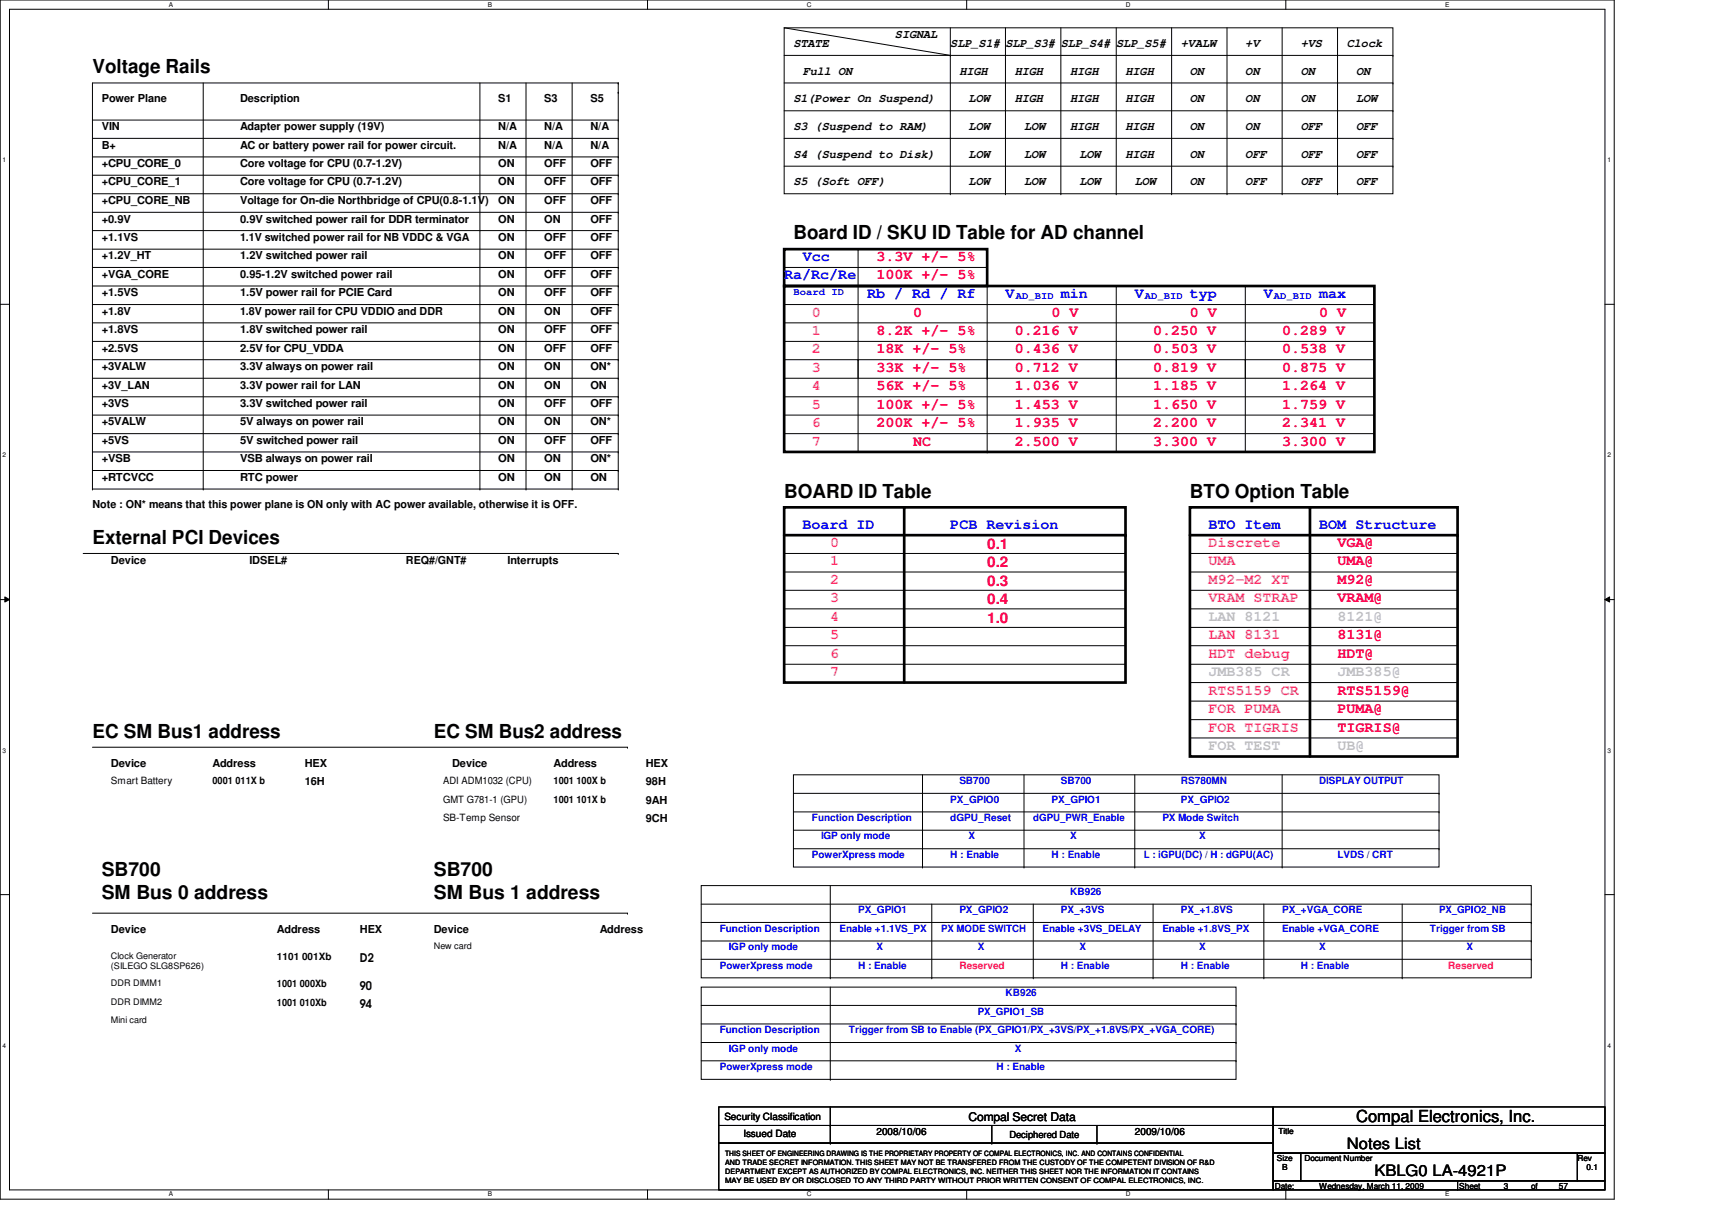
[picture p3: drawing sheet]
<svg xmlns="http://www.w3.org/2000/svg" width="297mm" height="210mm" viewBox="0 0 297 210" stroke-linecap="round" stroke-linejoin="round" font-family="sans-serif">
<defs><g id="words">
<g font-size="3.3">
<text x="16" y="12.7">Voltage Rails</text>
<text x="137.7" y="41.5">Board ID / SKU ID Table for AD channel</text>
<text x="136.1" y="86.4">BOARD ID Table</text>
<text x="206.5" y="86.4">BTO Option Table</text>
<text x="16" y="94.4">External PCI Devices</text>
<text x="16" y="128">EC SM Bus1 address</text>
<text x="75.3" y="128">EC SM Bus2 address</text>
<text x="17.6" y="152">SB700</text>
<text x="17.6" y="156">SM Bus 0 address</text>
<text x="75.3" y="152">SB700</text>
<text x="75.3" y="156">SM Bus 1 address</text>
</g>
<text font-size="2.9" x="235.3" y="194.6">Compal Electronics, Inc.</text>
<g font-size="2.7">
<text x="233.7" y="199.3">Notes List</text>
<text x="238.5" y="204.1">KBLG0 LA-4921P</text>
</g>
<g font-size="2.5" fill="#00f">
<text x="139.3" y="45.3">Vcc</text>
<text x="136.1" y="48.5">Ra/Rc/Re</text>
<text x="150.4" y="51.7">Rb / Rd / Rf</text>
<text x="174.5" y="51.7">V</text>
<text x="184.1" y="51.7">min</text>
<text x="196.9" y="51.7">V</text>
<text x="206.5" y="51.7">typ</text>
<text x="219.3" y="51.7">V</text>
<text x="228.9" y="51.7">max</text>
<text x="139.2" y="91.7">Board ID</text>
<text x="164.9" y="91.7">PCB Revision</text>
<text x="209.7" y="91.7">BTO Item</text>
<text x="228.9" y="91.7">BOM Structure</text>
</g>
<g font-size="2.5" fill="#f00">
<text x="152.1" y="45.3">3.3V +/- 5%</text>
<text x="152.1" y="48.5">100K +/- 5%</text>
<text x="152.1" y="58.1">8.2K +/- 5%</text>
<text x="158.5" y="54.9">0</text>
<text x="176.1" y="58.1">0.216 V</text>
<text x="182.5" y="54.9">0 V</text>
<text x="200.1" y="58.1">0.250 V</text>
<text x="206.5" y="54.9">0 V</text>
<text x="222.5" y="58.1">0.289 V</text>
<text x="228.9" y="54.9">0 V</text>
<text x="152.1" y="61.3">18K +/- 5%</text>
<text x="152.1" y="64.5">33K +/- 5%</text>
<text x="176.1" y="61.3">0.436 V</text>
<text x="176.1" y="64.5">0.712 V</text>
<text x="200.1" y="61.3">0.503 V</text>
<text x="200.1" y="64.5">0.819 V</text>
<text x="222.5" y="61.3">0.538 V</text>
<text x="222.5" y="64.5">0.875 V</text>
<text x="152.1" y="67.7">56K +/- 5%</text>
<text x="152.1" y="70.9">100K +/- 5%</text>
<text x="176.1" y="67.7">1.036 V</text>
<text x="176.1" y="70.9">1.453 V</text>
<text x="200.1" y="70.9">1.650 V</text>
<text x="200.1" y="67.7">1.185 V</text>
<text x="222.5" y="70.9">1.759 V</text>
<text x="222.5" y="67.7">1.264 V</text>
<text x="152.1" y="74.1">200K +/- 5%</text>
<text x="158.5" y="77.3">NC</text>
<text x="176.1" y="74.1">1.935 V</text>
<text x="176.1" y="77.3">2.500 V</text>
<text x="200.1" y="74.1">2.200 V</text>
<text x="200.1" y="77.3">3.300 V</text>
<text x="222.5" y="77.3">3.300 V</text>
<text x="222.5" y="74.1">2.341 V</text>
<text x="171.3" y="95.2">0.1</text>
<text x="232.1" y="94.9">VGA@</text>
<text x="171.3" y="98.4">0.2</text>
<text x="171.3" y="101.6">0.3</text>
<text x="232.1" y="98.1">UMA@</text>
<text x="232.1" y="101.3">M92@</text>
<text x="171.3" y="108">1.0</text>
<text x="171.3" y="104.8">0.4</text>
<text x="232.1" y="104.5">VRAM@</text>
<text x="232.1" y="110.9">8131@</text>
<text x="232.1" y="114.1">HDT@</text>
<text x="232.1" y="120.5">RTS5159@</text>
<text x="232.1" y="123.7">PUMA@</text>
<text x="232.1" y="126.9">TIGRIS@</text>
</g>
<g font-size="2.5" fill="#f0f">
<text x="140.9" y="54.9">0</text>
<text x="140.9" y="58.1">1</text>
<text x="140.9" y="61.3">2</text>
<text x="140.9" y="64.5">3</text>
<text x="140.9" y="67.7">4</text>
<text x="140.9" y="70.9">5</text>
<text x="140.9" y="74.1">6</text>
<text x="140.9" y="77.3">7</text>
<text x="144.1" y="94.9">0</text>
<text x="209.7" y="94.9">Discrete</text>
<text x="144.1" y="98.1">1</text>
<text x="144.1" y="101.3">2</text>
<text x="209.7" y="98.1">UMA</text>
<text x="209.7" y="101.3">M92-M2 XT</text>
<text x="144.1" y="104.5">3</text>
<text x="144.1" y="107.7">4</text>
<text x="209.7" y="104.5">VRAM STRAP</text>
<text x="144.1" y="110.9">5</text>
<text x="209.7" y="110.9">LAN 8131</text>
<text x="144.1" y="114.1">6</text>
<text x="144.1" y="117.3">7</text>
<text x="209.7" y="114.1">HDT debug</text>
<text x="209.7" y="120.5">RTS5159 CR</text>
<text x="209.7" y="123.7">FOR PUMA</text>
<text x="209.7" y="126.9">FOR TIGRIS</text>
</g>
<g font-size="2.5" fill="#c0c0c0">
<text x="209.7" y="107.7">LAN 8121</text>
<text x="232.1" y="107.7">8121@</text>
<text x="209.7" y="117.3">JMB385 CR</text>
<text x="232.1" y="117.3">JMB385@</text>
<text x="209.7" y="130.1">FOR TEST</text>
<text x="232.1" y="130.1">UB@</text>
</g>
<g font-size="2.1">
<text x="137.7" y="8.1">STATE</text>
<text x="155.3" y="6.6">SIGNAL</text>
<text x="164.9" y="8.1">SLP_S1# SLP_S3#</text>
<text x="184.1" y="8.1">SLP_S4#</text>
<text x="193.7" y="8.1">SLP_S5#</text>
<text x="204.9" y="8.1">+VALW</text>
<text x="216.1" y="8.1">+V</text>
<text x="225.7" y="8.1">+VS</text>
<text x="233.7" y="8.1">Clock</text>
<text x="137.7" y="17.7">S1(Power On Suspend)</text>
<text x="139.3" y="13">Full ON</text>
<text x="166.5" y="13">HIGH</text>
<text x="168.1" y="17.7">LOW</text>
<text x="176.1" y="13">HIGH</text>
<text x="176.1" y="17.7">HIGH</text>
<text x="185.7" y="17.7">HIGH</text>
<text x="185.7" y="13">HIGH</text>
<text x="195.3" y="17.7">HIGH</text>
<text x="195.3" y="13">HIGH</text>
<text x="206.5" y="13">ON</text>
<text x="206.5" y="17.7">ON</text>
<text x="216.1" y="13">ON</text>
<text x="216.1" y="17.7">ON</text>
<text x="225.7" y="13">ON</text>
<text x="225.7" y="17.7">ON</text>
<text x="235.3" y="17.7">LOW</text>
<text x="235.3" y="13">ON</text>
<text x="137.7" y="22.6">S3 (Suspend to RAM)</text>
<text x="168.1" y="22.6">LOW</text>
<text x="177.7" y="22.6">LOW</text>
<text x="185.7" y="22.6">HIGH</text>
<text x="195.3" y="22.6">HIGH</text>
<text x="206.5" y="22.6">ON</text>
<text x="216.1" y="22.6">ON</text>
<text x="225.7" y="22.6">OFF</text>
<text x="235.3" y="22.6">OFF</text>
<text x="137.7" y="27.3">S4 (Suspend to Disk)</text>
<text x="168.1" y="27.3">LOW</text>
<text x="177.7" y="27.3">LOW</text>
<text x="187.3" y="27.3">LOW</text>
<text x="195.3" y="27.3">HIGH</text>
<text x="206.5" y="27.3">ON</text>
<text x="216.1" y="27.3">OFF</text>
<text x="225.7" y="27.3">OFF</text>
<text x="235.3" y="27.3">OFF</text>
<text x="137.7" y="32.1">S5 (Soft OFF)</text>
<text x="168.1" y="32.1">LOW</text>
<text x="177.7" y="32.1">LOW</text>
<text x="187.3" y="32.1">LOW</text>
<text x="196.9" y="32.1">LOW</text>
<text x="206.5" y="32.1">ON</text>
<text x="216.1" y="32.1">OFF</text>
<text x="225.7" y="32.1">OFF</text>
<text x="235.3" y="32.1">OFF</text>
<text x="62.4" y="166.9">D2</text>
<text x="62.4" y="171.7">90</text>
<text x="62.4" y="174.9">94</text>
<text x="168.1" y="194.4">Compal Secret Data</text>
</g>
<g font-size="1.9">
<text x="17.6" y="17.8">Power Plane</text>
<text x="41.7" y="17.8">Description</text>
<text x="86.4" y="17.8">S1</text>
<text x="94.4" y="17.8">S3</text>
<text x="102.4" y="17.8">S5</text>
<text x="17.6" y="22.6">VIN</text>
<text x="41.7" y="22.6">Adapter power supply (19V)</text>
<text x="86.4" y="22.6">N/A</text>
<text x="94.4" y="22.6">N/A</text>
<text x="102.4" y="22.6">N/A</text>
<text x="17.6" y="25.8">B+</text>
<text x="17.6" y="29">+CPU_CORE_0</text>
<text x="41.7" y="25.8">AC or battery power rail for power circuit.</text>
<text x="41.7" y="29">Core voltage for CPU (0.7-1.2V)</text>
<text x="86.4" y="29">ON</text>
<text x="86.4" y="25.8">N/A</text>
<text x="94.4" y="29">OFF</text>
<text x="94.4" y="25.8">N/A</text>
<text x="102.4" y="25.8">N/A</text>
<text x="102.4" y="29">OFF</text>
<text x="17.6" y="32.2">+CPU_CORE_1</text>
<text x="17.6" y="35.4">+CPU_CORE_NB</text>
<text x="41.7" y="32.2">Core voltage for CPU (0.7-1.2V)</text>
<text x="41.7" y="35.4">Voltage for On-die Northbridge of CPU(0.8-1.1V)</text>
<text x="86.4" y="32.2">ON</text>
<text x="86.4" y="35.4">ON</text>
<text x="94.4" y="32.2">OFF</text>
<text x="94.4" y="35.4">OFF</text>
<text x="102.4" y="32.2">OFF</text>
<text x="102.4" y="35.4">OFF</text>
<text x="17.6" y="41.8">+1.1VS</text>
<text x="17.6" y="38.6">+0.9V</text>
<text x="41.7" y="41.8">1.1V switched power rail for NB VDDC &amp; VGA</text>
<text x="41.7" y="38.6">0.9V switched power rail for DDR terminator</text>
<text x="86.4" y="41.8">ON</text>
<text x="86.4" y="38.6">ON</text>
<text x="94.4" y="41.8">OFF</text>
<text x="94.4" y="38.6">ON</text>
<text x="102.4" y="41.8">OFF</text>
<text x="102.4" y="38.6">OFF</text>
<text x="17.6" y="45">+1.2V_HT</text>
<text x="41.7" y="45">1.2V switched power rail</text>
<text x="86.4" y="45">ON</text>
<text x="94.4" y="45">OFF</text>
<text x="102.4" y="45">OFF</text>
<text x="17.6" y="48.2">+VGA_CORE</text>
<text x="17.6" y="51.4">+1.5VS</text>
<text x="41.7" y="51.4">1.5V power rail for PCIE Card</text>
<text x="41.7" y="48.2">0.95-1.2V switched power rail</text>
<text x="86.4" y="51.4">ON</text>
<text x="86.4" y="48.2">ON</text>
<text x="94.4" y="51.4">OFF</text>
<text x="94.4" y="48.2">OFF</text>
<text x="102.4" y="51.4">OFF</text>
<text x="102.4" y="48.2">OFF</text>
<text x="17.6" y="57.8">+1.8VS</text>
<text x="17.6" y="54.6">+1.8V</text>
<text x="41.7" y="54.6">1.8V power rail for CPU VDDIO and DDR</text>
<text x="41.7" y="57.8">1.8V switched power rail</text>
<text x="86.4" y="54.6">ON</text>
<text x="86.4" y="57.8">ON</text>
<text x="94.4" y="54.6">ON</text>
<text x="94.4" y="57.8">OFF</text>
<text x="102.4" y="54.6">OFF</text>
<text x="102.4" y="57.8">OFF</text>
<text x="17.6" y="61">+2.5VS</text>
<text x="17.6" y="64.2">+3VALW</text>
<text x="41.7" y="64.2">3.3V always on power rail</text>
<text x="41.7" y="61">2.5V for CPU_VDDA</text>
<text x="86.4" y="64.2">ON</text>
<text x="86.4" y="61">ON</text>
<text x="94.4" y="64.2">ON</text>
<text x="94.4" y="61">OFF</text>
<text x="102.4" y="64.2">ON*</text>
<text x="102.4" y="61">OFF</text>
<text x="17.6" y="67.4">+3V_LAN</text>
<text x="17.6" y="70.6">+3VS</text>
<text x="41.7" y="67.4">3.3V power rail for LAN</text>
<text x="41.7" y="70.6">3.3V switched power rail</text>
<text x="86.4" y="67.4">ON</text>
<text x="86.4" y="70.6">ON</text>
<text x="94.4" y="67.4">ON</text>
<text x="94.4" y="70.6">OFF</text>
<text x="102.4" y="67.4">ON</text>
<text x="102.4" y="70.6">OFF</text>
<text x="17.6" y="77">+5VS</text>
<text x="17.6" y="73.8">+5VALW</text>
<text x="41.7" y="73.8">5V always on power rail</text>
<text x="41.7" y="77">5V switched power rail</text>
<text x="86.4" y="73.8">ON</text>
<text x="86.4" y="77">ON</text>
<text x="94.4" y="77">OFF</text>
<text x="94.4" y="73.8">ON</text>
<text x="102.4" y="73.8">ON*</text>
<text x="102.4" y="77">OFF</text>
<text x="17.6" y="80.2">+VSB</text>
<text x="17.6" y="83.4">+RTCVCC</text>
<text x="41.7" y="80.2">VSB always on power rail</text>
<text x="41.7" y="83.4">RTC power</text>
<text x="86.4" y="80.2">ON</text>
<text x="86.4" y="83.4">ON</text>
<text x="94.4" y="80.2">ON</text>
<text x="94.4" y="83.4">ON</text>
<text x="102.4" y="80.2">ON*</text>
<text x="102.4" y="83.4">ON</text>
<text x="16" y="88.2">Note : ON* means that this power plane is ON only with AC power available, otherwise it is OFF.</text>
<text x="19.3" y="97.8">Device</text>
<text x="43.3" y="97.8">IDSEL#</text>
<text x="70.4" y="97.8">REQ#/GNT#</text>
<text x="88" y="97.8">Interrupts</text>
<text x="19.3" y="133">Device</text>
<text x="36.9" y="133">Address</text>
<text x="52.9" y="136.2">16H</text>
<text x="52.9" y="133">HEX</text>
<text x="78.4" y="133">Device</text>
<text x="96.1" y="133">Address</text>
<text x="112.1" y="133">HEX</text>
<text x="112.1" y="136.2">98H</text>
<text x="112.1" y="139.4">9AH</text>
<text x="112.1" y="142.6">9CH</text>
<text x="19.3" y="161.8">Device</text>
<text x="48" y="161.8">Address</text>
<text x="62.4" y="161.8">HEX</text>
<text x="75.3" y="161.8">Device</text>
<text x="104.1" y="161.8">Address</text>
</g>
<g font-size="1.7" fill="#00f">
<text x="137.7" y="51.1">Board ID</text>
<text x="176.2" y="51.9">AD_BID</text>
<text x="198.6" y="51.9">AD_BID</text>
<text x="221" y="51.9">AD_BID</text>
<text x="166.5" y="136">SB700</text>
<text x="184.1" y="136">SB700</text>
<text x="204.9" y="136">RS780MN</text>
<text x="228.9" y="136">DISPLAY OUTPUT</text>
<text x="140.9" y="142.5">Function Description</text>
<text x="164.9" y="142.5">dGPU_Reset</text>
<text x="164.9" y="139.2">PX_GPIO0</text>
<text x="179.3" y="142.5">dGPU_PWR_Enable</text>
<text x="182.5" y="139.2">PX_GPIO1</text>
<text x="201.7" y="142.5">PX Mode Switch</text>
<text x="204.9" y="139.2">PX_GPIO2</text>
<text x="140.9" y="148.8">PowerXpress mode</text>
<text x="142.4" y="145.6">IGP only mode</text>
<text x="164.9" y="148.8">H : Enable</text>
<text x="168.1" y="145.6">X</text>
<text x="182.5" y="148.8">H : Enable</text>
<text x="185.7" y="145.6">X</text>
<text x="198.5" y="148.8">L : iGPU(DC) / H : dGPU(AC)</text>
<text x="208.1" y="145.6">X</text>
<text x="232.1" y="148.8">LVDS / CRT</text>
<text x="185.7" y="155.2">KB926</text>
<text x="124.9" y="161.6">Function Description</text>
<text x="145.7" y="161.6">Enable +1.1VS_PX</text>
<text x="148.9" y="158.5">PX_GPIO1</text>
<text x="163.3" y="161.6">PX MODE SWITCH</text>
<text x="166.5" y="158.5">PX_GPIO2</text>
<text x="180.9" y="161.6">Enable +3VS_DELAY</text>
<text x="184.1" y="158.5">PX_+3VS</text>
<text x="201.7" y="161.6">Enable +1.8VS_PX</text>
<text x="204.9" y="158.5">PX_+1.8VS</text>
<text x="222.5" y="158.5">PX_+VGA_CORE</text>
<text x="222.5" y="161.6">Enable +VGA_CORE</text>
<text x="248.1" y="161.6">Trigger from SB</text>
<text x="249.7" y="158.5">PX_GPIO2_NB</text>
<text x="126.4" y="164.8">IGP only mode</text>
<text x="152.1" y="164.8">X</text>
<text x="169.7" y="164.8">X</text>
<text x="187.3" y="164.8">X</text>
<text x="208.1" y="164.8">X</text>
<text x="228.9" y="164.8">X</text>
<text x="254.5" y="164.8">X</text>
<text x="124.9" y="168">PowerXpress mode</text>
<text x="148.9" y="168">H : Enable</text>
<text x="174.5" y="172.8">KB926</text>
<text x="184.1" y="168">H : Enable</text>
<text x="204.9" y="168">H : Enable</text>
<text x="225.7" y="168">H : Enable</text>
<text x="124.9" y="179.2">Function Description</text>
<text x="147.3" y="179.2">Trigger from SB to Enable (PX_GPIO1/PX_+3VS/PX_+1.8VS/PX_+VGA_CORE)</text>
<text x="169.7" y="176">PX_GPIO1_SB</text>
<text x="124.9" y="185.6">PowerXpress mode</text>
<text x="126.4" y="182.5">IGP only mode</text>
<text x="172.9" y="185.6">H : Enable</text>
<text x="176.1" y="182.5">X</text>
</g>
<g font-size="1.7">
<text x="19.3" y="136">Smart Battery</text>
<text x="36.9" y="136">0001 011X b</text>
<text x="76.9" y="136">ADI ADM1032 (CPU)</text>
<text x="96.1" y="136">1001 100X b</text>
<text x="76.9" y="139.2">GMT G781-1 (GPU)</text>
<text x="76.9" y="142.5">SB-Temp Sensor</text>
<text x="96.1" y="139.2">1001 101X b</text>
<text x="48" y="166.5">1101 001Xb</text>
<text x="48" y="171.2">1001 000Xb</text>
<text x="48" y="174.5">1001 010Xb</text>
<text x="125.7" y="194.3">Security Classification</text>
<text x="129" y="197.3">Issued Date</text>
<text x="152.1" y="196.8">2008/10/06</text>
<text x="175.1" y="197.4">Deciphered Date</text>
<text x="196.9" y="196.8">2009/10/06</text>
</g>
<g font-size="1.7" fill="#ff0080">
<text x="166.5" y="168">Reserved</text>
<text x="251.3" y="168">Reserved</text>
</g>
<g font-size="1.6">
<text x="19.3" y="166.3">Clock Generator</text>
<text x="75.3" y="164.7">New card</text>
<text x="19.3" y="171.1">DDR DIMM1</text>
<text x="19.3" y="168.1">(SILEGO SLG8SP626)</text>
<text x="19.3" y="174.3">DDR DIMM2</text>
<text x="19.3" y="177.5">Mini card</text>
</g>
<g font-size="1.4">
<text x="221.8" y="196.8">Title</text>
<text x="221.5" y="201.4">Size</text>
<text x="222.5" y="203">B</text>
<text x="226.3" y="201.4">Document Number</text>
<text x="273.7" y="201.4">Rev</text>
<text x="275.3" y="203">0.1</text>
<text x="221.2" y="206.2">Date:</text>
<text x="228.9" y="206.2">Wednesday, March 11, 2009</text>
<text x="253.2" y="206.2">Sheet</text>
<text x="260.9" y="206.2">3</text>
<text x="265.7" y="206.2">of</text>
<text x="270.5" y="206.2">57</text>
</g>
<g font-size="1.3">
<text x="125.8" y="203.6">DEPARTMENT EXCEPT AS AUTHORIZED BY COMPAL ELECTRONICS, INC. NEITHER THIS SHEET NOR THE INFORMATION IT CONTAINS</text>
<text x="125.8" y="200.6">THIS SHEET OF ENGINEERING DRAWING IS THE PROPRIETARY PROPERTY OF COMPAL ELECTRONICS, INC. AND CONTAINS CONFIDENTIAL</text>
<text x="125.8" y="202.1">AND TRADE SECRET INFORMATION. THIS SHEET MAY NOT BE TRANSFERED FROM THE CUSTODY OF THE COMPETENT DIVISION OF R&amp;D</text>
<text x="125.8" y="205.1">MAY BE USED BY OR DISCLOSED TO ANY THIRD PARTY WITHOUT PRIOR WRITTEN CONSENT OF COMPAL ELECTRONICS, INC.</text>
</g>
<g font-size="1.1">
<text x="29.3" y="1.1">A</text>
<text x="84.6" y="1.1">B</text>
<text x="140" y="1.1">C</text>
<text x="195.4" y="1.1">D</text>
<text x="250.7" y="1.1">E</text>
<text x=".5" y="28.2">1</text>
<text x="278.9" y="28.2">1</text>
<text x=".5" y="79.3">2</text>
<text x="278.9" y="79.3">2</text>
<text x=".5" y="130.6">3</text>
<text x="278.9" y="130.6">3</text>
<text x=".5" y="181.7">4</text>
<text x="278.9" y="181.7">4</text>
<text x="29.3" y="207.6">A</text>
<text x="84.6" y="207.6">B</text>
<text x="140" y="207.6">C</text>
<text x="195.4" y="207.6">D</text>
<text x="250.7" y="207.6">E</text>
</g>
</g></defs>
<path d="M0 0h280.1v208h-280.1zM1.6 1.6h276.9v204.8h-276.9z" fill="none" stroke="#000" stroke-width=".17"/>
<g fill="#fff">
<path d="M29.3 .2h.7v1.2h-.7z"/>
<path d="M29.3 206.6h.7v1.2h-.7z"/>
</g>
<path d="M57 0v1.6M57 206.4v1.6" fill="none" stroke="#000" stroke-width=".17"/>
<g fill="#fff">
<path d="M84.6 .2h.7v1.2h-.7z"/>
<path d="M84.6 206.6h.7v1.2h-.7z"/>
</g>
<path d="M112.3 0v1.6M112.3 206.4v1.6" fill="none" stroke="#000" stroke-width=".17"/>
<g fill="#fff">
<path d="M140 .2h.8v1.2h-.8z"/>
<path d="M140 206.6h.8v1.2h-.8z"/>
</g>
<path d="M167.7 0v1.6M167.7 206.4v1.6" fill="none" stroke="#000" stroke-width=".17"/>
<g fill="#fff">
<path d="M195.4 .2h.7v1.2h-.7z"/>
<path d="M195.4 206.6h.7v1.2h-.7z"/>
</g>
<path d="M223.1 0v1.6M223.1 206.4v1.6" fill="none" stroke="#000" stroke-width=".17"/>
<g fill="#fff">
<path d="M250.7 .2h.8v1.2h-.8z"/>
<path d="M250.7 206.6h.8v1.2h-.8z"/>
<path d="M.5 27.2h.6v1.2h-.6z"/>
<path d="M278.9 27.2h.6v1.2h-.6z"/>
<path d="M.5 78.4h.6v1.1h-.6z"/>
<path d="M278.9 78.4h.6v1.1h-.6z"/>
</g>
<path d="M0 52.8h1.6M278.5 52.8h1.6" fill="none" stroke="#000" stroke-width=".17"/>
<g fill="#fff">
<path d="M.5 129.6h.6v1.2h-.6z"/>
<path d="M278.9 129.6h.6v1.2h-.6z"/>
</g>
<path d="M0 104h1.6M.8 103.5l.8 .5-.8 .4zM278.5 104l.8-.5v.9zM278.5 104h1.6" fill="none" stroke="#000" stroke-width=".17"/>
<path d="M.8 103.5l.8 .5-.8 .4zM278.5 104l.8-.5v.9z" fill="#000"/>
<g fill="#fff">
<path d="M.5 180.8h.6v1.1h-.6z"/>
<path d="M278.9 180.8h.6v1.1h-.6z"/>
</g>
<g fill="none" stroke="#000" stroke-width=".17">
<path d="M35.3 14.4v70.4M83.3 14.4v70.4M91.3 14.4v70.4M99.3 14.4v70.4M107.3 14.4h.1M107.3 16h.1M107.3 14.4h-91.3v70.4M107.3 14.4v70.4M136.1 4.8h105.6v28.8h-105.6zM136.1 9.6h105.6M136.1 14.4h105.6M136.1 19.2h105.6"/>
<path d="M136.1 4.8l28.8 4.8M164.9 9.6h.1M164.9 4.8v28.8M174.5 4.8v28.8M184.1 4.8v28.8M193.7 4.8v28.8M203.3 4.8v28.8M212.9 4.8v28.8M222.5 4.8v28.8M232.1 4.8v28.8M241.7 9.6h.1M241.7 14.4h.1"/>
<path d="M241.7 19.2h.1M16 24h91.3M16 20.8h91.3M16 30.4h91.3M16 33.6h91.3M16 27.2h91.3M16 36.8h91.3M107.3 20.8h.1M107.3 30.4h.1M107.3 33.6h.1M107.3 24h.1M107.3 27.2h.1"/>
<path d="M107.3 36.8h.1M136.1 24h105.6M136.1 28.8h105.6M164.9 33.6h.1M174.5 33.6h.1M184.1 33.6h.1M193.7 33.6h.1M203.3 33.6h.1M212.9 33.6h.1M222.5 33.6h.1M232.1 33.6h.1M241.7 24h.1"/>
<path d="M241.7 28.8h.1M16 46.4h91.3M16 52.8h91.3M16 56h91.3M16 59.2h91.3M16 43.2h91.3M16 40h91.3M16 49.6h91.3M107.3 46.4h.1M107.3 43.2h.1M107.3 40h.1M107.3 56h.1"/>
<path d="M107.3 52.8h.1M107.3 49.6h.1M107.3 59.2h.1M136.1 46.4h35.2M136.1 52.8h102.4M136.1 56h102.4M136.1 59.2h102.4M148.9 43.2h.1M148.9 43.2v35.2M171.3 46.4h.1M171.3 49.6v28.8M193.7 49.6h.1"/>
<path d="M193.7 49.6v28.8M216.1 49.6h.1M216.1 49.6v28.8M238.5 52.8h.1M238.5 56h.1M238.5 59.2h.1M16 62.4h91.3M16 65.6h91.3M16 68.8h91.3M16 72h91.3M16 75.2h91.3M16 78.4h91.3"/>
<path d="M107.3 65.6h.1M107.3 68.8h.1M107.3 75.2h.1M107.3 62.4h.1M107.3 72h.1M107.3 78.4h.1M136.1 62.4h102.4M136.1 65.6h102.4M136.1 68.8h102.4M136.1 72h102.4M136.1 75.2h102.4M148.9 62.4h.1"/>
<path d="M171.3 65.6h.1M171.3 78.4h.1M193.7 62.4h.1M216.1 62.4h.1M238.5 62.4h.1M238.5 65.6h.1M238.5 68.8h.1M238.5 72h.1M238.5 75.2h.1M14.4 96h92.9M16 84.8h.1M16 84.8h91.3"/>
<path d="M16 81.6h91.3M35.3 84.8h.1M83.3 84.8h.1M91.3 84.8h.1M99.3 84.8h.1M107.3 96h.1M107.3 84.8h.1M107.3 81.6h.1M136.1 96h59.2M136.1 99.2h59.2M195.3 96h.1M195.3 99.2h.1"/>
<path d="M206.5 96h46.4M206.5 99.2h46.4M252.9 96h.1M252.9 99.2h.1M136.1 115.2h59.2M136.1 112h59.2M136.1 105.6h59.2M136.1 108.8h59.2M136.1 102.4h59.2M195.3 115.2h.1M195.3 112h.1M195.3 105.6h.1"/>
<path d="M195.3 108.8h.1M195.3 102.4h.1M206.5 115.2h46.4M206.5 112h46.4M206.5 105.6h46.4M206.5 108.8h46.4M206.5 102.4h46.4M206.5 118.4h46.4M252.9 102.4h.1M252.9 105.6h.1M252.9 108.8h.1M252.9 112h.1"/>
<path d="M252.9 115.2h.1M252.9 118.4h.1M16 129.6h92.9M108.9 129.6h.1M137.7 134.4h112v16h-112zM137.7 137.6h112M160.1 134.4v16M177.7 134.4v16M196.9 134.4v16M206.5 124.8h46.4M206.5 121.6h46.4M206.5 128h46.4"/>
<path d="M222.5 134.4v16M249.7 137.6h.1M252.9 124.8h.1M252.9 121.6h.1M252.9 128h.1M0 155.2h1.6M16 158.4h92.9M108.9 158.4h.1M121.7 153.6h144v16h-144zM121.7 156.8h144M137.7 140.8h112M137.7 144h112"/>
<path d="M137.7 147.2h112M144.1 153.6v16M160.1 150.4h.1M161.7 156.8v12.8M177.7 150.4h.1M179.3 156.8v12.8M196.9 150.4h.1M200.1 156.8v12.8M219.3 156.8v12.8M222.5 150.4h.1M243.3 156.8v12.8M249.7 140.8h.1"/>
<path d="M249.7 144h.1M249.7 147.2h.1M265.7 156.8h.1M278.5 155.2h1.6M121.7 171.2h92.8v16h-92.8zM121.7 160h144M121.7 163.2h144M121.7 166.4h144M121.7 174.4h92.8M121.7 177.6h92.8M144.1 169.6h.1M144.1 171.2v16"/>
<path d="M161.7 169.6h.1M179.3 169.6h.1M200.1 169.6h.1M214.5 174.4h.1M214.5 177.6h.1M219.3 169.6h.1M243.3 169.6h.1M265.7 160h.1M265.7 163.2h.1M265.7 166.4h.1M121.7 180.8h92.8M121.7 184h92.8"/>
<path d="M124.7 192h96.2v3.2h-96.2zM124.7 195.2h96.2v3.1h-96.2zM124.7 198.3h96.2v8.1h-96.2zM144.1 195.2h.1M144.1 198.3h.1M144.1 187.2h.1M144.1 192v6.3M172.1 198.3h.1M172.1 195.2v3.1M190.3 198.3h.1M190.3 195.2v3.1M214.5 180.8h.1"/>
<path d="M214.5 184h.1M220.9 192h57.6v3.2h-57.6zM220.9 195.2h57.6v4.8h-57.6zM220.9 200h4.8v4.9h-4.8zM220.9 204.9h32v1.5h-32zM225.7 200h48v4.9h-48zM252.9 204.9h25.6v1.5h-25.6zM273.7 200h4.8v4.9h-4.8z"/>
</g>
<path d="M136.1 43.2h35.2v6.4h-35.2zM136.1 49.6h102.4v28.8h-102.4zM136.1 88h59.2v30.4h-59.2zM136.1 92.8h59.2M156.9 88v30.4M206.5 88h46.4v43.2h-46.4zM206.5 92.8h46.4M227.3 88v43.2" fill="none" stroke="#000" stroke-width=".47"/>
<g fill="#000">
<circle cx="156.9" cy="88" r=".23"/>
<circle cx="195.3" cy="92.8" r=".23"/>
<circle cx="227.3" cy="88" r=".23"/>
<circle cx="252.9" cy="92.8" r=".23"/>
</g>
<use href="#words"/>
</svg>
